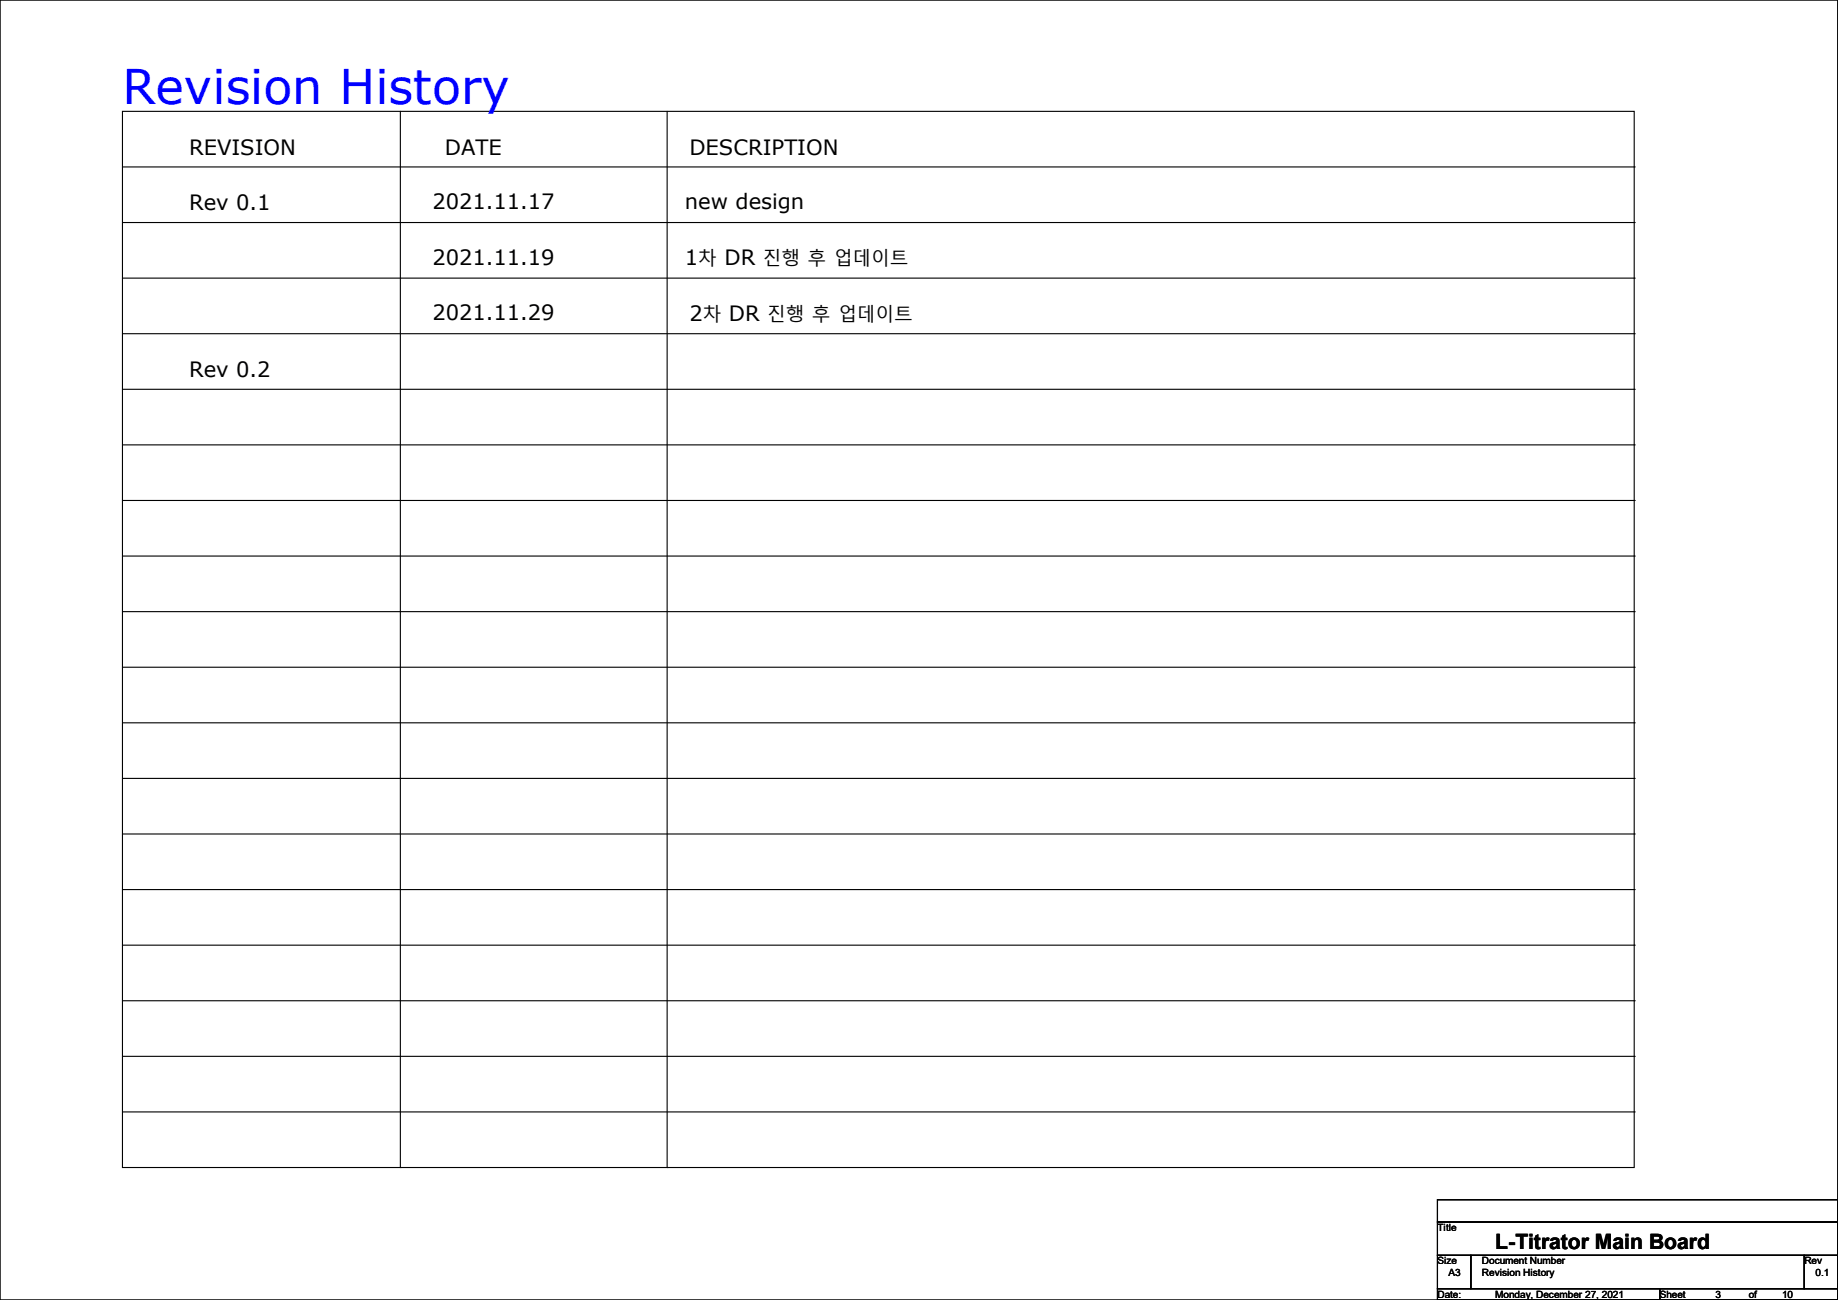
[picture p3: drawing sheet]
<svg xmlns="http://www.w3.org/2000/svg" width="420mm" height="297mm" viewBox="0 0 420 297" stroke-linecap="round" stroke-linejoin="round" font-family="sans-serif">
<defs><g id="words">
<text font-size="10.9" fill="#00f" x="28" y="23.7">Revision History</text>
<g font-size="4.8">
<text x="43.2" y="35.3">REVISION</text>
<text x="101.6" y="35.3">DATE</text>
<text x="157.5" y="35.3">DESCRIPTION</text>
<text x="98.8" y="47.8">2021.11.17</text>
<text x="156.5" y="47.8">new design</text>
<text x="43.2" y="48">Rev 0.1</text>
<text x="98.8" y="60.5">2021.11.19</text>
<text x="156.5" y="60.5">1</text>
<text x="98.8" y="73.2">2021.11.29</text>
<text x="157.5" y="73.4">2</text>
<text x="43.2" y="86.1">Rev 0.2</text>
<text x="341.7" y="285.5">L-Titrator Main Board</text>
</g>
<g font-size="4.3">
<text x="159.6" y="60.5">차 DR 진행 후 업데이트</text>
<text x="160.6" y="73.4">차 DR 진행 후 업데이트</text>
</g>
<g font-size="2.3">
<text x="328.5" y="281.3">Title</text>
<text x="328.5" y="288.9">Size</text>
<text x="331" y="291.4">A3</text>
<text x="338.6" y="288.9">Document Number</text>
<text x="338.6" y="291.4">Revision History</text>
<text x="412.3" y="288.9">Rev</text>
<text x="414.8" y="291.4">0.1</text>
<text x="328.5" y="296.5">Date:</text>
<text x="341.7" y="296.5">Monday, December 27, 2021</text>
<text x="379.3" y="296.5">Sheet</text>
<text x="392" y="296.5">3</text>
<text x="399.6" y="296.5">of</text>
<text x="407.2" y="296.5">10</text>
</g>
</g></defs>
<g fill="none" stroke="#000" stroke-width=".25">
<path d="M0 0h419.9v297h-419.9zM28 25.4h345.4v241.3h-345.4zM28 38.1h345.4M91.5 25.4v241.3M152.4 25.4v241.3M373.4 38.1h.1M28 50.8h345.4M373.4 50.8h.1M28 63.5h345.4M28 76.2h345.4M373.4 63.5h.1M373.4 76.2h.1"/>
<path d="M28 88.9h345.4M373.4 88.9h.1M28 101.6h345.4M28 114.3h345.4M373.4 101.6h.1M373.4 114.3h.1M28 127h345.4M28 139.7h345.4M373.4 127h.1M373.4 139.7h.1M28 152.4h345.4M373.4 152.4h.1"/>
<path d="M28 165.1h345.4M28 177.8h345.4M373.4 165.1h.1M373.4 177.8h.1M28 190.5h345.4M373.4 190.5h.1M28 203.2h345.4M28 215.9h345.4M373.4 203.2h.1M373.4 215.9h.1M28 228.6h345.4M373.4 228.6h.1"/>
<path d="M28 241.3h345.4M28 254h345.4M373.4 241.3h.1M373.4 254h.1M91.5 266.7h.1M152.4 266.7h.1M328.5 274.1h91.4v5.1h-91.4zM328.5 279.2h91.4v7.6h-91.4zM328.5 286.8h7.6v7.6h-7.6zM328.5 294.4h50.8v2.6h-50.8zM336.1 286.8h76.2v7.6h-76.2zM379.3 294.4h40.6v2.6h-40.6z"/>
<path d="M412.3 286.8h7.6v7.6h-7.6z"/>
</g>
<use href="#words"/>
</svg>
